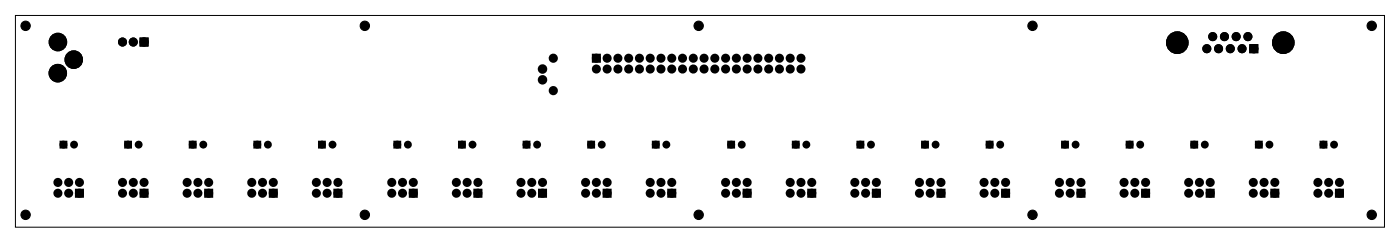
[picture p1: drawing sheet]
<svg xmlns="http://www.w3.org/2000/svg" width="330mm" height="57mm" viewBox="0 0 330 57" stroke-linecap="round" stroke-linejoin="round" font-family="sans-serif">
<path d="M3.6 3.6h322.9v49.8h-322.9z" fill="none" stroke="#000" stroke-width=".24"/>
<g fill="#000">
<circle cx="6" cy="6.1" r="1.1"/>
<circle cx="13.6" cy="17.2" r="1.83"/>
<circle cx="13.7" cy="9.9" r="1.78"/>
<circle cx="17.4" cy="14" r="1.78"/>
<circle cx="28.9" cy="9.9" r=".72"/>
<circle cx="31.4" cy="9.9" r=".72"/>
<circle cx="34" cy="9.9" r=".72"/>
<circle cx="86" cy="6.1" r="1.1"/>
<circle cx="128" cy="16.2" r=".74"/>
<circle cx="128" cy="18.8" r=".74"/>
<circle cx="130.5" cy="13.7" r=".7"/>
<circle cx="140.7" cy="16.2" r=".72"/>
<circle cx="140.7" cy="13.7" r=".72"/>
<circle cx="143.2" cy="16.2" r=".72"/>
<circle cx="143.2" cy="13.7" r=".72"/>
<circle cx="145.7" cy="16.2" r=".72"/>
<circle cx="145.7" cy="13.7" r=".72"/>
<circle cx="148.3" cy="16.2" r=".72"/>
<circle cx="148.3" cy="13.7" r=".72"/>
<circle cx="150.8" cy="16.2" r=".72"/>
<circle cx="150.8" cy="13.7" r=".72"/>
<circle cx="153.4" cy="16.2" r=".72"/>
<circle cx="153.4" cy="13.7" r=".72"/>
<circle cx="155.9" cy="16.2" r=".72"/>
<circle cx="155.9" cy="13.7" r=".72"/>
<circle cx="158.4" cy="16.2" r=".72"/>
<circle cx="158.4" cy="13.7" r=".72"/>
<circle cx="161" cy="16.2" r=".72"/>
<circle cx="161" cy="13.7" r=".72"/>
<circle cx="163.5" cy="16.2" r=".72"/>
<circle cx="163.5" cy="13.7" r=".72"/>
<circle cx="164.8" cy="6.1" r="1.1"/>
<circle cx="166.1" cy="16.2" r=".72"/>
<circle cx="166.1" cy="13.7" r=".72"/>
<circle cx="168.6" cy="16.2" r=".72"/>
<circle cx="168.6" cy="13.7" r=".72"/>
<circle cx="171.1" cy="16.2" r=".72"/>
<circle cx="171.1" cy="13.7" r=".72"/>
<circle cx="173.7" cy="16.2" r=".72"/>
<circle cx="173.7" cy="13.7" r=".72"/>
<circle cx="176.2" cy="16.2" r=".72"/>
<circle cx="176.2" cy="13.7" r=".72"/>
<circle cx="178.8" cy="16.2" r=".72"/>
<circle cx="178.8" cy="13.7" r=".72"/>
<circle cx="181.3" cy="16.2" r=".72"/>
<circle cx="181.3" cy="13.7" r=".72"/>
<circle cx="183.8" cy="16.2" r=".72"/>
<circle cx="183.8" cy="13.7" r=".72"/>
<circle cx="186.4" cy="16.2" r=".72"/>
<circle cx="186.4" cy="13.7" r=".72"/>
<circle cx="188.9" cy="16.2" r=".72"/>
<circle cx="188.9" cy="13.7" r=".72"/>
<circle cx="243.5" cy="6.1" r="1.1"/>
<circle cx="277.7" cy="10" r="2.1"/>
<circle cx="284.6" cy="11.5" r=".72"/>
<circle cx="286" cy="8.6" r=".72"/>
<circle cx="287.4" cy="11.5" r=".72"/>
<circle cx="288.8" cy="8.6" r=".72"/>
<circle cx="290.2" cy="11.5" r=".72"/>
<circle cx="291.6" cy="8.6" r=".72"/>
<circle cx="292.9" cy="11.5" r=".72"/>
<circle cx="294.3" cy="8.6" r=".72"/>
<circle cx="295.7" cy="11.5" r=".72"/>
<circle cx="302.7" cy="10" r="2.1"/>
<circle cx="323.5" cy="6.1" r="1.1"/>
<circle cx="15" cy="34" r=".6"/>
<circle cx="17.5" cy="34" r=".6"/>
<circle cx="30.2" cy="34" r=".6"/>
<circle cx="32.7" cy="34" r=".6"/>
<circle cx="45.4" cy="34" r=".6"/>
<circle cx="47.9" cy="34" r=".6"/>
<circle cx="60.7" cy="34" r=".6"/>
<circle cx="63.2" cy="34" r=".6"/>
<circle cx="75.9" cy="34" r=".6"/>
<circle cx="78.4" cy="34" r=".6"/>
<circle cx="93.7" cy="34" r=".6"/>
<circle cx="96.2" cy="34" r=".6"/>
<circle cx="108.9" cy="34" r=".6"/>
<circle cx="111.4" cy="34" r=".6"/>
<circle cx="124.2" cy="34" r=".6"/>
<circle cx="126.7" cy="34" r=".6"/>
<circle cx="130.5" cy="21.3" r=".7"/>
<circle cx="139.4" cy="34" r=".6"/>
<circle cx="141.9" cy="34" r=".6"/>
<circle cx="154.7" cy="34" r=".6"/>
<circle cx="157.2" cy="34" r=".6"/>
<circle cx="172.4" cy="34" r=".6"/>
<circle cx="174.9" cy="34" r=".6"/>
<circle cx="187.7" cy="34" r=".6"/>
<circle cx="190.2" cy="34" r=".6"/>
<circle cx="202.9" cy="34" r=".6"/>
<circle cx="205.4" cy="34" r=".6"/>
<circle cx="218.2" cy="34" r=".6"/>
<circle cx="220.7" cy="34" r=".6"/>
<circle cx="233.4" cy="34" r=".6"/>
<circle cx="235.9" cy="34" r=".6"/>
<circle cx="251.2" cy="34" r=".6"/>
<circle cx="253.7" cy="34" r=".6"/>
<circle cx="266.4" cy="34" r=".6"/>
<circle cx="268.9" cy="34" r=".6"/>
<circle cx="281.7" cy="34" r=".6"/>
<circle cx="284.2" cy="34" r=".6"/>
<circle cx="296.9" cy="34" r=".6"/>
<circle cx="299.4" cy="34" r=".6"/>
<circle cx="312.1" cy="34" r=".6"/>
<circle cx="314.6" cy="34" r=".6"/>
<circle cx="6" cy="50.5" r="1.1"/>
<circle cx="13.7" cy="42.9" r=".72"/>
<circle cx="13.7" cy="45.4" r=".72"/>
<circle cx="16.2" cy="42.9" r=".72"/>
<circle cx="16.2" cy="45.4" r=".72"/>
<circle cx="18.7" cy="42.9" r=".72"/>
<circle cx="18.7" cy="45.4" r=".72"/>
<circle cx="28.9" cy="42.9" r=".72"/>
<circle cx="28.9" cy="45.4" r=".72"/>
<circle cx="31.4" cy="42.9" r=".72"/>
<circle cx="31.4" cy="45.4" r=".72"/>
<circle cx="34" cy="42.9" r=".72"/>
<circle cx="34" cy="45.4" r=".72"/>
<circle cx="44.1" cy="42.9" r=".72"/>
<circle cx="44.1" cy="45.4" r=".72"/>
<circle cx="46.7" cy="42.9" r=".72"/>
<circle cx="46.7" cy="45.4" r=".72"/>
<circle cx="49.2" cy="42.9" r=".72"/>
<circle cx="49.2" cy="45.4" r=".72"/>
<circle cx="59.4" cy="42.9" r=".72"/>
<circle cx="59.4" cy="45.4" r=".72"/>
<circle cx="61.9" cy="42.9" r=".72"/>
<circle cx="61.9" cy="45.4" r=".72"/>
<circle cx="64.5" cy="42.9" r=".72"/>
<circle cx="64.5" cy="45.4" r=".72"/>
<circle cx="74.6" cy="42.9" r=".72"/>
<circle cx="74.6" cy="45.4" r=".72"/>
<circle cx="77.2" cy="42.9" r=".72"/>
<circle cx="77.2" cy="45.4" r=".72"/>
<circle cx="79.7" cy="42.9" r=".72"/>
<circle cx="79.7" cy="45.4" r=".72"/>
<circle cx="86" cy="50.5" r="1.1"/>
<circle cx="92.4" cy="42.9" r=".72"/>
<circle cx="92.4" cy="45.4" r=".72"/>
<circle cx="94.9" cy="42.9" r=".72"/>
<circle cx="94.9" cy="45.4" r=".72"/>
<circle cx="97.5" cy="42.9" r=".72"/>
<circle cx="97.5" cy="45.4" r=".72"/>
<circle cx="107.6" cy="42.9" r=".72"/>
<circle cx="107.6" cy="45.4" r=".72"/>
<circle cx="110.2" cy="42.9" r=".72"/>
<circle cx="110.2" cy="45.4" r=".72"/>
<circle cx="112.7" cy="42.9" r=".72"/>
<circle cx="112.7" cy="45.4" r=".72"/>
<circle cx="122.9" cy="42.9" r=".72"/>
<circle cx="122.9" cy="45.4" r=".72"/>
<circle cx="125.4" cy="42.9" r=".72"/>
<circle cx="125.4" cy="45.4" r=".72"/>
<circle cx="128" cy="42.9" r=".72"/>
<circle cx="128" cy="45.4" r=".72"/>
<circle cx="138.1" cy="42.9" r=".72"/>
<circle cx="138.1" cy="45.4" r=".72"/>
<circle cx="140.7" cy="42.9" r=".72"/>
<circle cx="140.7" cy="45.4" r=".72"/>
<circle cx="143.2" cy="42.9" r=".72"/>
<circle cx="143.2" cy="45.4" r=".72"/>
<circle cx="153.4" cy="42.9" r=".72"/>
<circle cx="153.4" cy="45.4" r=".72"/>
<circle cx="155.9" cy="42.9" r=".72"/>
<circle cx="155.9" cy="45.4" r=".72"/>
<circle cx="158.4" cy="42.9" r=".72"/>
<circle cx="158.4" cy="45.4" r=".72"/>
<circle cx="164.8" cy="50.5" r="1.1"/>
<circle cx="171.1" cy="42.9" r=".72"/>
<circle cx="171.1" cy="45.4" r=".72"/>
<circle cx="173.7" cy="42.9" r=".72"/>
<circle cx="173.7" cy="45.4" r=".72"/>
<circle cx="176.2" cy="42.9" r=".72"/>
<circle cx="176.2" cy="45.4" r=".72"/>
<circle cx="186.4" cy="42.9" r=".72"/>
<circle cx="186.4" cy="45.4" r=".72"/>
<circle cx="188.9" cy="42.9" r=".72"/>
<circle cx="188.9" cy="45.4" r=".72"/>
<circle cx="191.5" cy="42.9" r=".72"/>
<circle cx="191.5" cy="45.4" r=".72"/>
<circle cx="201.6" cy="42.9" r=".72"/>
<circle cx="201.6" cy="45.4" r=".72"/>
<circle cx="204.2" cy="42.9" r=".72"/>
<circle cx="204.2" cy="45.4" r=".72"/>
<circle cx="206.7" cy="42.9" r=".72"/>
<circle cx="206.7" cy="45.4" r=".72"/>
<circle cx="216.9" cy="42.9" r=".72"/>
<circle cx="216.9" cy="45.4" r=".72"/>
<circle cx="219.4" cy="42.9" r=".72"/>
<circle cx="219.4" cy="45.4" r=".72"/>
<circle cx="221.9" cy="42.9" r=".72"/>
<circle cx="221.9" cy="45.4" r=".72"/>
<circle cx="232.1" cy="42.9" r=".72"/>
<circle cx="232.1" cy="45.4" r=".72"/>
<circle cx="234.6" cy="42.9" r=".72"/>
<circle cx="234.6" cy="45.4" r=".72"/>
<circle cx="237.2" cy="42.9" r=".72"/>
<circle cx="237.2" cy="45.4" r=".72"/>
<circle cx="243.5" cy="50.5" r="1.1"/>
<circle cx="249.9" cy="42.9" r=".72"/>
<circle cx="249.9" cy="45.4" r=".72"/>
<circle cx="252.4" cy="42.9" r=".72"/>
<circle cx="252.4" cy="45.4" r=".72"/>
<circle cx="255" cy="42.9" r=".72"/>
<circle cx="255" cy="45.4" r=".72"/>
<circle cx="265.1" cy="42.9" r=".72"/>
<circle cx="265.1" cy="45.4" r=".72"/>
<circle cx="267.7" cy="42.9" r=".72"/>
<circle cx="267.7" cy="45.4" r=".72"/>
<circle cx="270.2" cy="42.9" r=".72"/>
<circle cx="270.2" cy="45.4" r=".72"/>
<circle cx="280.4" cy="42.9" r=".72"/>
<circle cx="280.4" cy="45.4" r=".72"/>
<circle cx="282.9" cy="42.9" r=".72"/>
<circle cx="282.9" cy="45.4" r=".72"/>
<circle cx="285.4" cy="42.9" r=".72"/>
<circle cx="285.4" cy="45.4" r=".72"/>
<circle cx="295.6" cy="42.9" r=".72"/>
<circle cx="295.6" cy="45.4" r=".72"/>
<circle cx="298.1" cy="42.9" r=".72"/>
<circle cx="298.1" cy="45.4" r=".72"/>
<circle cx="300.7" cy="42.9" r=".72"/>
<circle cx="300.7" cy="45.4" r=".72"/>
<circle cx="310.8" cy="42.9" r=".72"/>
<circle cx="310.8" cy="45.4" r=".72"/>
<circle cx="313.4" cy="42.9" r=".72"/>
<circle cx="313.4" cy="45.4" r=".72"/>
<circle cx="315.9" cy="42.9" r=".72"/>
<circle cx="315.9" cy="45.4" r=".72"/>
<circle cx="323.5" cy="50.5" r="1.1"/>
</g>
<g fill="none" stroke="#000" stroke-width=".76" stroke-linecap="butt">
<circle cx="128" cy="16.2" r=".74"/>
<circle cx="128" cy="18.8" r=".74"/>
<circle cx="130.5" cy="13.7" r=".7"/>
<circle cx="130.5" cy="21.3" r=".7"/>
</g>
<g fill="none" stroke="#000" stroke-width=".69" stroke-linecap="butt">
<path d="M139.9 13h1.5v1.4h-1.5zM18 44.7h1.5v1.5h-1.5zM33.3 44.7h1.4v1.5h-1.4zM48.5 44.7h1.4v1.5h-1.4zM63.7 44.7h1.5v1.5h-1.5zM79 44.7h1.4v1.5h-1.4zM96.8 44.7h1.4v1.5h-1.4zM112 44.7h1.4v1.5h-1.4zM127.2 44.7h1.5v1.5h-1.5zM142.5 44.7h1.4v1.5h-1.4zM157.7 44.7h1.5v1.5h-1.5zM175.5 44.7h1.4v1.5h-1.4z"/>
<path d="M190.7 44.7h1.5v1.5h-1.5zM206 44.7h1.4v1.5h-1.4zM221.2 44.7h1.5v1.5h-1.5zM236.5 44.7h1.4v1.5h-1.4zM254.2 44.7h1.5v1.5h-1.5zM269.5 44.7h1.4v1.5h-1.4zM284.7 44.7h1.5v1.5h-1.5zM300 44.7h1.4v1.5h-1.4zM315.2 44.7h1.4v1.5h-1.4z"/>
<circle cx="28.9" cy="9.9" r=".72"/>
<circle cx="31.4" cy="9.9" r=".72"/>
<circle cx="34" cy="9.9" r=".72"/>
<circle cx="140.7" cy="13.7" r=".72"/>
<circle cx="140.7" cy="16.2" r=".72"/>
<circle cx="143.2" cy="13.7" r=".72"/>
<circle cx="143.2" cy="16.2" r=".72"/>
<circle cx="145.7" cy="13.7" r=".72"/>
<circle cx="145.7" cy="16.2" r=".72"/>
<circle cx="148.3" cy="13.7" r=".72"/>
<circle cx="148.3" cy="16.2" r=".72"/>
<circle cx="150.8" cy="13.7" r=".72"/>
<circle cx="150.8" cy="16.2" r=".72"/>
<circle cx="153.4" cy="13.7" r=".72"/>
<circle cx="153.4" cy="16.2" r=".72"/>
<circle cx="155.9" cy="13.7" r=".72"/>
<circle cx="155.9" cy="16.2" r=".72"/>
<circle cx="158.4" cy="13.7" r=".72"/>
<circle cx="158.4" cy="16.2" r=".72"/>
<circle cx="161" cy="13.7" r=".72"/>
<circle cx="161" cy="16.2" r=".72"/>
<circle cx="163.5" cy="13.7" r=".72"/>
<circle cx="163.5" cy="16.2" r=".72"/>
<circle cx="166.1" cy="13.7" r=".72"/>
<circle cx="166.1" cy="16.2" r=".72"/>
<circle cx="168.6" cy="13.7" r=".72"/>
<circle cx="168.6" cy="16.2" r=".72"/>
<circle cx="171.1" cy="13.7" r=".72"/>
<circle cx="171.1" cy="16.2" r=".72"/>
<circle cx="173.7" cy="13.7" r=".72"/>
<circle cx="173.7" cy="16.2" r=".72"/>
<circle cx="176.2" cy="13.7" r=".72"/>
<circle cx="176.2" cy="16.2" r=".72"/>
<circle cx="178.8" cy="13.7" r=".72"/>
<circle cx="178.8" cy="16.2" r=".72"/>
<circle cx="181.3" cy="13.7" r=".72"/>
<circle cx="181.3" cy="16.2" r=".72"/>
<circle cx="183.8" cy="13.7" r=".72"/>
<circle cx="183.8" cy="16.2" r=".72"/>
<circle cx="186.4" cy="13.7" r=".72"/>
<circle cx="186.4" cy="16.2" r=".72"/>
<circle cx="188.9" cy="13.7" r=".72"/>
<circle cx="188.9" cy="16.2" r=".72"/>
<circle cx="284.6" cy="11.5" r=".72"/>
<circle cx="286" cy="8.6" r=".72"/>
<circle cx="287.4" cy="11.5" r=".72"/>
<circle cx="288.8" cy="8.6" r=".72"/>
<circle cx="290.2" cy="11.5" r=".72"/>
<circle cx="291.6" cy="8.6" r=".72"/>
<circle cx="292.9" cy="11.5" r=".72"/>
<circle cx="294.3" cy="8.6" r=".72"/>
<circle cx="295.7" cy="11.5" r=".72"/>
<circle cx="13.7" cy="42.9" r=".72"/>
<circle cx="13.7" cy="45.4" r=".72"/>
<circle cx="16.2" cy="42.9" r=".72"/>
<circle cx="16.2" cy="45.4" r=".72"/>
<circle cx="18.7" cy="42.9" r=".72"/>
<circle cx="18.7" cy="45.4" r=".72"/>
<circle cx="28.9" cy="42.9" r=".72"/>
<circle cx="28.9" cy="45.4" r=".72"/>
<circle cx="31.4" cy="42.9" r=".72"/>
<circle cx="31.4" cy="45.4" r=".72"/>
<circle cx="34" cy="42.9" r=".72"/>
<circle cx="34" cy="45.4" r=".72"/>
<circle cx="44.1" cy="42.9" r=".72"/>
<circle cx="44.1" cy="45.4" r=".72"/>
<circle cx="46.7" cy="42.9" r=".72"/>
<circle cx="46.7" cy="45.4" r=".72"/>
<circle cx="49.2" cy="42.9" r=".72"/>
<circle cx="49.2" cy="45.4" r=".72"/>
<circle cx="59.4" cy="42.9" r=".72"/>
<circle cx="59.4" cy="45.4" r=".72"/>
<circle cx="61.9" cy="42.9" r=".72"/>
<circle cx="61.9" cy="45.4" r=".72"/>
<circle cx="64.5" cy="42.9" r=".72"/>
<circle cx="64.5" cy="45.4" r=".72"/>
<circle cx="74.6" cy="42.9" r=".72"/>
<circle cx="74.6" cy="45.4" r=".72"/>
<circle cx="77.2" cy="42.9" r=".72"/>
<circle cx="77.2" cy="45.4" r=".72"/>
<circle cx="79.7" cy="42.9" r=".72"/>
<circle cx="79.7" cy="45.4" r=".72"/>
<circle cx="92.4" cy="42.9" r=".72"/>
<circle cx="92.4" cy="45.4" r=".72"/>
<circle cx="94.9" cy="42.9" r=".72"/>
<circle cx="94.9" cy="45.4" r=".72"/>
<circle cx="97.5" cy="42.9" r=".72"/>
<circle cx="97.5" cy="45.4" r=".72"/>
<circle cx="107.6" cy="42.9" r=".72"/>
<circle cx="107.6" cy="45.4" r=".72"/>
<circle cx="110.2" cy="42.9" r=".72"/>
<circle cx="110.2" cy="45.4" r=".72"/>
<circle cx="112.7" cy="42.9" r=".72"/>
<circle cx="112.7" cy="45.4" r=".72"/>
<circle cx="122.9" cy="42.9" r=".72"/>
<circle cx="122.9" cy="45.4" r=".72"/>
<circle cx="125.4" cy="42.9" r=".72"/>
<circle cx="125.4" cy="45.4" r=".72"/>
<circle cx="128" cy="42.9" r=".72"/>
<circle cx="128" cy="45.4" r=".72"/>
<circle cx="138.1" cy="42.9" r=".72"/>
<circle cx="138.1" cy="45.4" r=".72"/>
<circle cx="140.7" cy="42.9" r=".72"/>
<circle cx="140.7" cy="45.4" r=".72"/>
<circle cx="143.2" cy="42.9" r=".72"/>
<circle cx="143.2" cy="45.4" r=".72"/>
<circle cx="153.4" cy="42.9" r=".72"/>
<circle cx="153.4" cy="45.4" r=".72"/>
<circle cx="155.9" cy="42.9" r=".72"/>
<circle cx="155.9" cy="45.4" r=".72"/>
<circle cx="158.4" cy="42.9" r=".72"/>
<circle cx="158.4" cy="45.4" r=".72"/>
<circle cx="171.1" cy="42.9" r=".72"/>
<circle cx="171.1" cy="45.4" r=".72"/>
<circle cx="173.7" cy="42.9" r=".72"/>
<circle cx="173.7" cy="45.4" r=".72"/>
<circle cx="176.2" cy="42.9" r=".72"/>
<circle cx="176.2" cy="45.4" r=".72"/>
<circle cx="186.4" cy="42.9" r=".72"/>
<circle cx="186.4" cy="45.4" r=".72"/>
<circle cx="188.9" cy="42.9" r=".72"/>
<circle cx="188.9" cy="45.4" r=".72"/>
<circle cx="191.5" cy="42.9" r=".72"/>
<circle cx="191.5" cy="45.4" r=".72"/>
<circle cx="201.6" cy="42.9" r=".72"/>
<circle cx="201.6" cy="45.4" r=".72"/>
<circle cx="204.2" cy="42.9" r=".72"/>
<circle cx="204.2" cy="45.4" r=".72"/>
<circle cx="206.7" cy="42.9" r=".72"/>
<circle cx="206.7" cy="45.4" r=".72"/>
<circle cx="216.9" cy="42.9" r=".72"/>
<circle cx="216.9" cy="45.4" r=".72"/>
<circle cx="219.4" cy="42.9" r=".72"/>
<circle cx="219.4" cy="45.4" r=".72"/>
<circle cx="221.9" cy="42.9" r=".72"/>
<circle cx="221.9" cy="45.4" r=".72"/>
<circle cx="232.1" cy="42.9" r=".72"/>
<circle cx="232.1" cy="45.4" r=".72"/>
<circle cx="234.6" cy="42.9" r=".72"/>
<circle cx="234.6" cy="45.4" r=".72"/>
<circle cx="237.2" cy="42.9" r=".72"/>
<circle cx="237.2" cy="45.4" r=".72"/>
<circle cx="249.9" cy="42.9" r=".72"/>
<circle cx="249.9" cy="45.4" r=".72"/>
<circle cx="252.4" cy="42.9" r=".72"/>
<circle cx="252.4" cy="45.4" r=".72"/>
<circle cx="255" cy="42.9" r=".72"/>
<circle cx="255" cy="45.4" r=".72"/>
<circle cx="265.1" cy="42.9" r=".72"/>
<circle cx="265.1" cy="45.4" r=".72"/>
<circle cx="267.7" cy="42.9" r=".72"/>
<circle cx="267.7" cy="45.4" r=".72"/>
<circle cx="270.2" cy="42.9" r=".72"/>
<circle cx="270.2" cy="45.4" r=".72"/>
<circle cx="280.4" cy="42.9" r=".72"/>
<circle cx="280.4" cy="45.4" r=".72"/>
<circle cx="282.9" cy="42.9" r=".72"/>
<circle cx="282.9" cy="45.4" r=".72"/>
<circle cx="285.4" cy="42.9" r=".72"/>
<circle cx="285.4" cy="45.4" r=".72"/>
<circle cx="295.6" cy="42.9" r=".72"/>
<circle cx="295.6" cy="45.4" r=".72"/>
<circle cx="298.1" cy="42.9" r=".72"/>
<circle cx="298.1" cy="45.4" r=".72"/>
<circle cx="300.7" cy="42.9" r=".72"/>
<circle cx="300.7" cy="45.4" r=".72"/>
<circle cx="310.8" cy="42.9" r=".72"/>
<circle cx="310.8" cy="45.4" r=".72"/>
<circle cx="313.4" cy="42.9" r=".72"/>
<circle cx="313.4" cy="45.4" r=".72"/>
<circle cx="315.9" cy="42.9" r=".72"/>
<circle cx="315.9" cy="45.4" r=".72"/>
</g>
<g fill="#000">
<path d="M139.9 13h1.5v1.4h-1.5zM14.4 33.4h1.2v1.2h-1.2zM29.6 33.4h1.2v1.2h-1.2zM44.8 33.4h1.2v1.2h-1.2zM60.1 33.4h1.2v1.2h-1.2zM75.3 33.4h1.2v1.2h-1.2zM93.1 33.4h1.2v1.2h-1.2zM108.3 33.4h1.2v1.2h-1.2zM123.6 33.4h1.2v1.2h-1.2zM138.8 33.4h1.2v1.2h-1.2zM154.1 33.4h1.2v1.2h-1.2zM171.8 33.4h1.2v1.2h-1.2z"/>
<path d="M187.1 33.4h1.2v1.2h-1.2zM202.3 33.4h1.2v1.2h-1.2zM217.6 33.4h1.2v1.2h-1.2zM232.8 33.4h1.2v1.2h-1.2zM250.6 33.4h1.2v1.2h-1.2zM265.8 33.4h1.2v1.2h-1.2zM281.1 33.4h1.2v1.2h-1.2zM296.3 33.4h1.2v1.2h-1.2zM311.5 33.4h1.2v1.2h-1.2zM18 44.7h1.5v1.5h-1.5zM33.3 44.7h1.4v1.5h-1.4zM48.5 44.7h1.4v1.5h-1.4z"/>
<path d="M63.7 44.7h1.5v1.5h-1.5zM79 44.7h1.4v1.5h-1.4zM96.8 44.7h1.4v1.5h-1.4zM112 44.7h1.4v1.5h-1.4zM127.2 44.7h1.5v1.5h-1.5zM142.5 44.7h1.4v1.5h-1.4zM157.7 44.7h1.5v1.5h-1.5zM175.5 44.7h1.4v1.5h-1.4zM190.7 44.7h1.5v1.5h-1.5zM206 44.7h1.4v1.5h-1.4zM221.2 44.7h1.5v1.5h-1.5zM236.5 44.7h1.4v1.5h-1.4z"/>
<path d="M254.2 44.7h1.5v1.5h-1.5zM269.5 44.7h1.4v1.5h-1.4zM284.7 44.7h1.5v1.5h-1.5zM300 44.7h1.4v1.5h-1.4zM315.2 44.7h1.4v1.5h-1.4z"/>
<path d="M33 8.9v1.9h1.9v-1.9zM33.5 9.9a.51 .51 0 0 1 1 0 .51 .51 0 0 1-1 0z"/>
<path d="M33 8.9v1.9h1.9v-1.9zM33.5 9.9a.51 .51 0 0 1 1 0 .51 .51 0 0 1-1 0z"/>
<path d="M294.8 10.5v1.9h1.9v-1.9zM295.2 11.5a.51 .51 0 0 1 1 0 .51 .51 0 0 1-1 0z"/>
<path d="M294.8 10.5v1.9h1.9v-1.9zM295.2 11.5a.51 .51 0 0 1 1 0 .51 .51 0 0 1-1 0z"/>
</g>
<g fill="none" stroke="#000" stroke-width=".25">
<path d="M33 8.9h1.9v1.9h-1.9zM294.8 10.5h1.9v1.9h-1.9z"/>
<circle cx="6" cy="6.1" r="1.1"/>
<circle cx="34" cy="9.9" r=".51"/>
<circle cx="86" cy="6.1" r="1.1"/>
<circle cx="164.8" cy="6.1" r="1.1"/>
<circle cx="243.5" cy="6.1" r="1.1"/>
<circle cx="295.7" cy="11.5" r=".51"/>
<circle cx="323.5" cy="6.1" r="1.1"/>
<circle cx="6" cy="50.5" r="1.1"/>
<circle cx="86" cy="50.5" r="1.1"/>
<circle cx="164.8" cy="50.5" r="1.1"/>
<circle cx="243.5" cy="50.5" r="1.1"/>
<circle cx="323.5" cy="50.5" r="1.1"/>
</g>
<g fill="none" stroke="#000" stroke-width="1.1" stroke-linecap="butt">
<circle cx="277.7" cy="10" r="2.1"/>
<circle cx="302.7" cy="10" r="2.1"/>
</g>
<circle cx="13.6" cy="17.2" r="1.83" fill="none" stroke="#000" stroke-width=".71" stroke-linecap="butt"/>
<g fill="none" stroke="#000" stroke-width=".81" stroke-linecap="butt">
<circle cx="13.7" cy="9.9" r="1.78"/>
<circle cx="17.4" cy="14" r="1.78"/>
</g>
<g fill="none" stroke="#000" stroke-width=".65" stroke-linecap="butt">
<path d="M14.4 33.4h1.2v1.2h-1.2zM29.6 33.4h1.2v1.2h-1.2zM44.8 33.4h1.2v1.2h-1.2zM60.1 33.4h1.2v1.2h-1.2zM75.3 33.4h1.2v1.2h-1.2zM93.1 33.4h1.2v1.2h-1.2zM108.3 33.4h1.2v1.2h-1.2zM123.6 33.4h1.2v1.2h-1.2zM138.8 33.4h1.2v1.2h-1.2zM154.1 33.4h1.2v1.2h-1.2zM171.8 33.4h1.2v1.2h-1.2zM187.1 33.4h1.2v1.2h-1.2z"/>
<path d="M202.3 33.4h1.2v1.2h-1.2zM217.6 33.4h1.2v1.2h-1.2zM232.8 33.4h1.2v1.2h-1.2zM250.6 33.4h1.2v1.2h-1.2zM265.8 33.4h1.2v1.2h-1.2zM281.1 33.4h1.2v1.2h-1.2zM296.3 33.4h1.2v1.2h-1.2zM311.5 33.4h1.2v1.2h-1.2z"/>
<circle cx="15" cy="34" r=".6"/>
<circle cx="17.5" cy="34" r=".6"/>
<circle cx="30.2" cy="34" r=".6"/>
<circle cx="32.7" cy="34" r=".6"/>
<circle cx="45.4" cy="34" r=".6"/>
<circle cx="47.9" cy="34" r=".6"/>
<circle cx="60.7" cy="34" r=".6"/>
<circle cx="63.2" cy="34" r=".6"/>
<circle cx="75.9" cy="34" r=".6"/>
<circle cx="78.4" cy="34" r=".6"/>
<circle cx="93.7" cy="34" r=".6"/>
<circle cx="96.2" cy="34" r=".6"/>
<circle cx="108.9" cy="34" r=".6"/>
<circle cx="111.4" cy="34" r=".6"/>
<circle cx="124.2" cy="34" r=".6"/>
<circle cx="126.7" cy="34" r=".6"/>
<circle cx="139.4" cy="34" r=".6"/>
<circle cx="141.9" cy="34" r=".6"/>
<circle cx="154.7" cy="34" r=".6"/>
<circle cx="157.2" cy="34" r=".6"/>
<circle cx="172.4" cy="34" r=".6"/>
<circle cx="174.9" cy="34" r=".6"/>
<circle cx="187.7" cy="34" r=".6"/>
<circle cx="190.2" cy="34" r=".6"/>
<circle cx="202.9" cy="34" r=".6"/>
<circle cx="205.4" cy="34" r=".6"/>
<circle cx="218.2" cy="34" r=".6"/>
<circle cx="220.7" cy="34" r=".6"/>
<circle cx="233.4" cy="34" r=".6"/>
<circle cx="235.9" cy="34" r=".6"/>
<circle cx="251.2" cy="34" r=".6"/>
<circle cx="253.7" cy="34" r=".6"/>
<circle cx="266.4" cy="34" r=".6"/>
<circle cx="268.9" cy="34" r=".6"/>
<circle cx="281.7" cy="34" r=".6"/>
<circle cx="284.2" cy="34" r=".6"/>
<circle cx="296.9" cy="34" r=".6"/>
<circle cx="299.4" cy="34" r=".6"/>
<circle cx="312.1" cy="34" r=".6"/>
<circle cx="314.6" cy="34" r=".6"/>
</g>
</svg>
